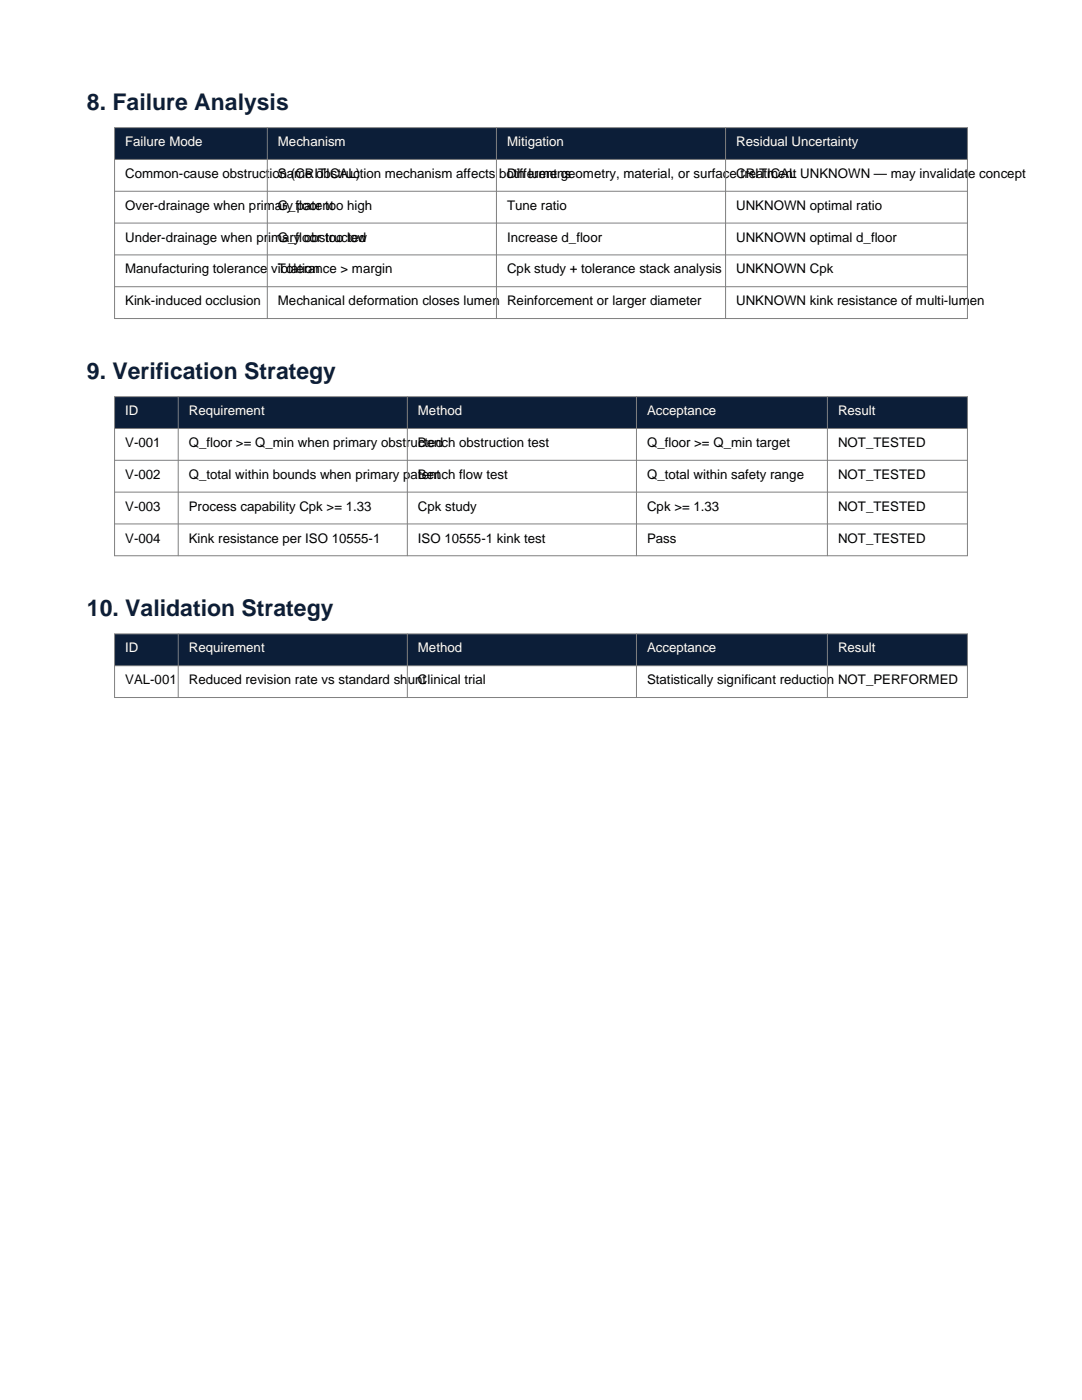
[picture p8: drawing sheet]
<svg xmlns="http://www.w3.org/2000/svg" width="216mm" height="279mm" viewBox="0 0 216 279" stroke-linecap="round" stroke-linejoin="round" font-family="sans-serif">
<defs><g id="words">
<g font-size="4.6" fill="#0c1e38">
<text x="17.4" y="21.9">8. Failure Analysis</text>
<text x="17.4" y="75.6">9. Verification Strategy</text>
<text x="17.4" y="123">10. Validation Strategy</text>
</g>
<g font-size="2.6" fill="#fff">
<text x="25" y="29.2">Failure Mode</text>
<text x="55.5" y="29.2">Mechanism</text>
<text x="101.2" y="29.2">Mitigation</text>
<text x="146.9" y="29.2">Residual Uncertainty</text>
<text x="25" y="82.9">ID</text>
<text x="37.7" y="82.9">Requirement</text>
<text x="83.4" y="82.9">Method</text>
<text x="129.1" y="82.9">Acceptance</text>
<text x="167.2" y="82.9">Result</text>
<text x="25" y="130.2">ID</text>
<text x="37.7" y="130.2">Requirement</text>
<text x="83.4" y="130.2">Method</text>
<text x="129.1" y="130.2">Acceptance</text>
<text x="167.2" y="130.2">Result</text>
</g>
<g font-size="2.6">
<text x="25" y="35.5">Common-cause obstruction (CRITICAL)</text>
<text x="55.5" y="35.5">Same obstruction mechanism affects both lumens</text>
<text x="101.2" y="35.5">Different geometry, material, or surface treatment</text>
<text x="146.9" y="35.5">CRITICAL UNKNOWN — may invalidate concept</text>
<text x="25" y="41.9">Over-drainage when primary patent</text>
<text x="55.5" y="41.9">G_floor too high</text>
<text x="101.2" y="41.9">Tune ratio</text>
<text x="146.9" y="41.9">UNKNOWN optimal ratio</text>
<text x="25" y="48.2">Under-drainage when primary obstructed</text>
<text x="55.5" y="48.2">G_floor too low</text>
<text x="101.2" y="48.2">Increase d_floor</text>
<text x="146.9" y="48.2">UNKNOWN optimal d_floor</text>
<text x="25" y="54.6">Manufacturing tolerance violation</text>
<text x="55.5" y="54.6">Tolerance &gt; margin</text>
<text x="101.2" y="54.6">Cpk study + tolerance stack analysis</text>
<text x="146.9" y="54.6">UNKNOWN Cpk</text>
<text x="25" y="60.9">Kink-induced occlusion</text>
<text x="55.5" y="60.9">Mechanical deformation closes lumen</text>
<text x="101.2" y="60.9">Reinforcement or larger diameter</text>
<text x="146.9" y="60.9">UNKNOWN kink resistance of multi-lumen</text>
<text x="25" y="89.2">V-001</text>
<text x="37.7" y="89.2">Q_floor &gt;= Q_min when primary obstructed</text>
<text x="83.4" y="89.2">Bench obstruction test</text>
<text x="129.1" y="89.2">Q_floor &gt;= Q_min target</text>
<text x="167.2" y="89.2">NOT_TESTED</text>
<text x="25" y="95.6">V-002</text>
<text x="37.7" y="95.6">Q_total within bounds when primary patent</text>
<text x="83.4" y="95.6">Bench flow test</text>
<text x="129.1" y="95.6">Q_total within safety range</text>
<text x="167.2" y="95.6">NOT_TESTED</text>
<text x="25" y="101.9">V-003</text>
<text x="37.7" y="101.9">Process capability Cpk &gt;= 1.33</text>
<text x="83.4" y="101.9">Cpk study</text>
<text x="129.1" y="101.9">Cpk &gt;= 1.33</text>
<text x="167.2" y="101.9">NOT_TESTED</text>
<text x="25" y="108.3">V-004</text>
<text x="37.7" y="108.3">Kink resistance per ISO 10555-1</text>
<text x="83.4" y="108.3">ISO 10555-1 kink test</text>
<text x="129.1" y="108.3">Pass</text>
<text x="167.2" y="108.3">NOT_TESTED</text>
<text x="25" y="136.6">VAL-001</text>
<text x="37.7" y="136.6">Reduced revision rate vs standard shunt</text>
<text x="83.4" y="136.6">Clinical trial</text>
<text x="129.1" y="136.6">Statistically significant reduction NOT_PERFORMED</text>
</g>
</g></defs>
<path d="M22.9 25.5h170.1v6.3h-170.1z" fill-rule="evenodd" fill="#0c1e38"/>
<path d="M22.9 25.5h170.1v38.1h-170.1zM22.9 31.8h170.1M22.9 38.2h170.1M53.3 25.5v38.1M99.1 25.5v38.1M144.8 25.5v38.1M22.9 44.5h170.1M22.9 50.9h170.1M22.9 57.2h170.1" fill="none" stroke="#808080" stroke-width=".2"/>
<path d="M22.9 79.2h170.1v6.3h-170.1z" fill-rule="evenodd" fill="#0c1e38"/>
<path d="M22.9 79.2h170.1v31.7h-170.1zM35.6 79.2v31.7M81.3 79.2v31.7M127 79.2v31.7M165.1 79.2v31.7M22.9 85.5h170.1M22.9 91.9h170.1M22.9 98.2h170.1M22.9 104.6h170.1" fill="none" stroke="#808080" stroke-width=".2"/>
<path d="M22.9 126.5h170.1v6.4h-170.1z" fill-rule="evenodd" fill="#0c1e38"/>
<path d="M22.9 126.5h170.1v12.7h-170.1zM22.9 132.9h170.1M35.6 126.5v12.7M81.3 126.5v12.7M127 126.5v12.7M165.1 126.5v12.7" fill="none" stroke="#808080" stroke-width=".2"/>
<use href="#words"/>
</svg>
